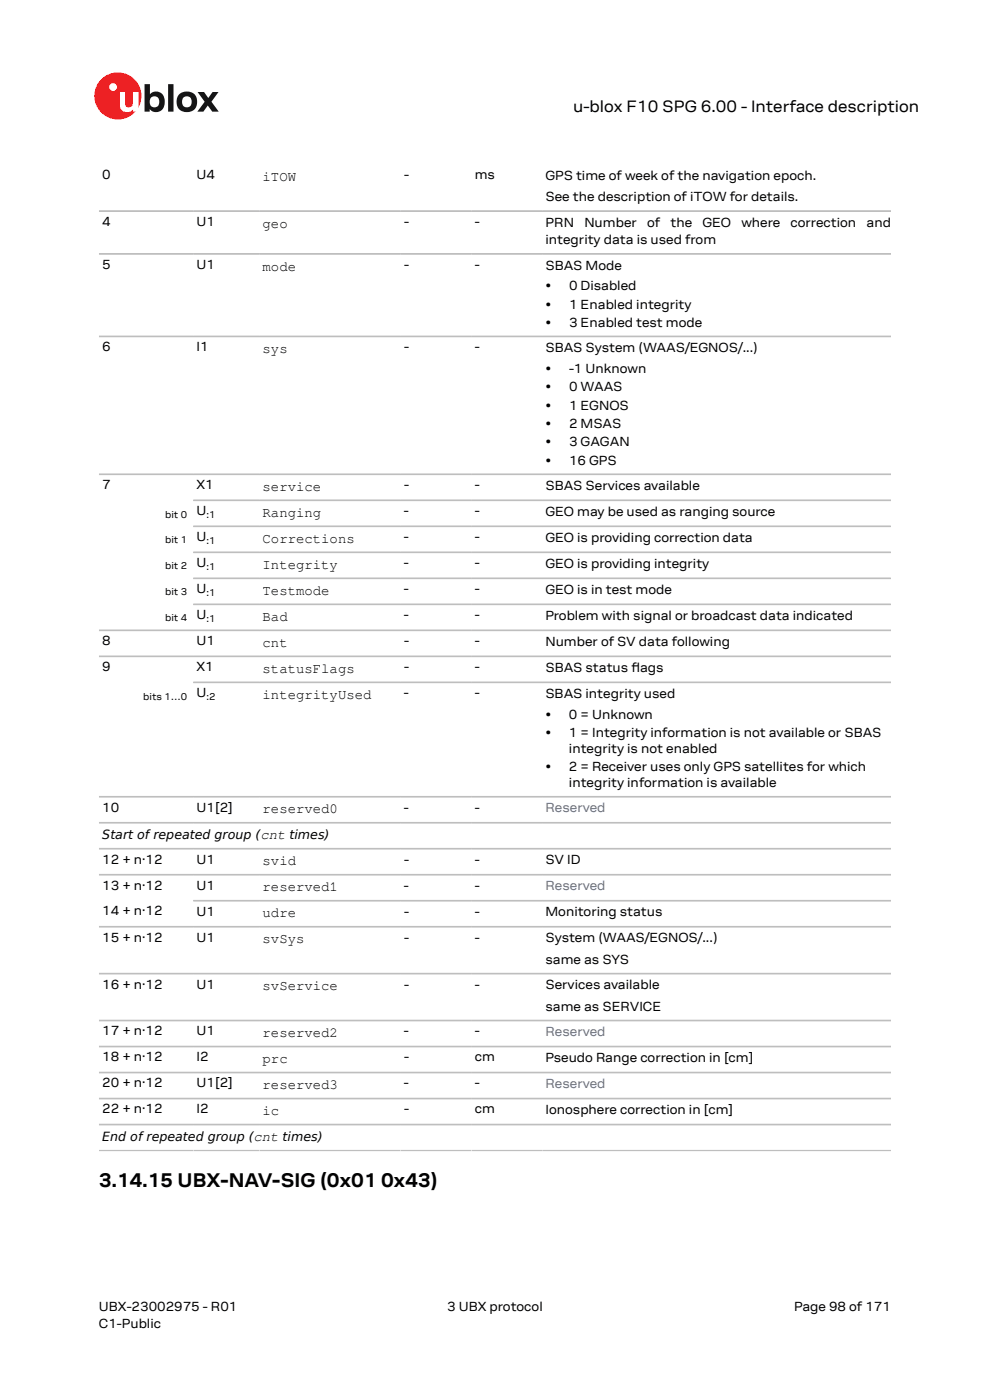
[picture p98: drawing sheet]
<svg xmlns="http://www.w3.org/2000/svg" width="210mm" height="297mm" viewBox="0 0 210 297" stroke-linecap="round" stroke-linejoin="round" font-family="sans-serif">
<defs><g id="words">
<g font-size="4.2">
<text x="21" y="251.7">3.14.15 UBX-NAV-SIG (0x01</text>
<text x="80.9" y="251.7">0x43)</text>
</g>
<text font-size="3.5" x="121.6" y="23.7">u-blox F10 SPG 6.00 - Interface description</text>
<g font-size="3">
<text x="55.7" y="38.4">iTOW</text>
<text x="55.7" y="48.3">geo</text>
<text x="55.7" y="57.4">mode</text>
<text x="55.7" y="74.9">sys</text>
<text x="55.7" y="104.2">service</text>
<text x="55.7" y="109.7">Ranging</text>
<text x="55.7" y="115.2">Corrections</text>
<text x="55.7" y="120.7">Integrity</text>
<text x="55.7" y="126.2">Testmode</text>
<text x="55.7" y="131.7">Bad</text>
<text x="55.7" y="137.3">cnt</text>
<text x="55.7" y="142.8">statusFlags</text>
<text x="55.7" y="148.3">integrityUsed</text>
<text x="55.7" y="172.6">reserved0</text>
<text x="55.7" y="183.6">svid</text>
<text x="55.7" y="189.1">reserved1</text>
<text x="55.7" y="194.6">udre</text>
<text x="55.7" y="200.1">svSys</text>
<text x="55.7" y="210.1">svService</text>
<text x="55.7" y="220">reserved2</text>
<text x="55.7" y="225.6">prc</text>
<text x="55.7" y="231.1">reserved3</text>
<text x="55.7" y="236.6">ic</text>
</g>
<g font-size="2.8">
<text x="21.7" y="38">0</text>
<text x="41.7" y="38">U4</text>
<text x="85.7" y="38">-</text>
<text x="100.7" y="38">ms</text>
<text x="115.7" y="38.1">GPS time of week of the navigation epoch.</text>
<text x="21.7" y="47.9">4</text>
<text x="41.7" y="47.9">U1</text>
<text x="85.7" y="47.9">-</text>
<text x="100.7" y="47.9">-</text>
<text x="115.7" y="42.6">See the description of iTOW for details.</text>
<text x="115.7" y="48.1">PRN</text>
<text x="115.7" y="51.7">integrity data is used from</text>
<text x="123.9" y="48.1">Number</text>
<text x="137.3" y="48.1">of</text>
<text x="142.2" y="48.1">the</text>
<text x="149" y="48.1">GEO</text>
<text x="157.3" y="48.1">where</text>
<text x="167.7" y="48.1">correction</text>
<text x="183.8" y="48.1">and</text>
<text x="21.7" y="57">5</text>
<text x="41.7" y="57">U1</text>
<text x="85.7" y="57">-</text>
<text x="100.7" y="57">-</text>
<text x="115.7" y="57.2">SBAS Mode</text>
<text x="115.7" y="61.6">•</text>
<text x="115.7" y="65.5">•</text>
<text x="120.7" y="61.6">0 Disabled</text>
<text x="120.7" y="65.5">1 Enabled integrity</text>
<text x="115.7" y="69.4">•</text>
<text x="120.7" y="69.4">3 Enabled test mode</text>
<text x="21.7" y="74.5">6</text>
<text x="41.7" y="74.5">I1</text>
<text x="85.7" y="74.5">-</text>
<text x="100.7" y="74.5">-</text>
<text x="115.7" y="74.7">SBAS System (WAAS/EGNOS/...)</text>
<text x="115.7" y="79.1">•</text>
<text x="115.7" y="83">•</text>
<text x="120.7" y="79.1">-1 Unknown</text>
<text x="120.7" y="83">0 WAAS</text>
<text x="115.7" y="86.9">•</text>
<text x="120.7" y="86.9">1 EGNOS</text>
<text x="115.7" y="90.8">•</text>
<text x="115.7" y="94.7">•</text>
<text x="120.7" y="90.8">2 MSAS</text>
<text x="120.7" y="94.7">3 GAGAN</text>
<text x="115.7" y="98.6">•</text>
<text x="120.7" y="98.6">16 GPS</text>
<text x="21.7" y="103.8">7</text>
<text x="41.7" y="103.8">X1</text>
<text x="85.7" y="103.8">-</text>
<text x="100.7" y="103.8">-</text>
<text x="115.7" y="103.9">SBAS Services available</text>
<text x="41.7" y="109.3">U</text>
<text x="85.7" y="109.3">-</text>
<text x="100.7" y="109.3">-</text>
<text x="115.7" y="109.4">GEO may be used as ranging source</text>
<text x="41.7" y="114.8">U</text>
<text x="85.7" y="114.8">-</text>
<text x="100.7" y="114.8">-</text>
<text x="115.7" y="115">GEO is providing correction data</text>
<text x="41.7" y="120.3">U</text>
<text x="41.7" y="125.9">U</text>
<text x="85.7" y="120.3">-</text>
<text x="85.7" y="125.9">-</text>
<text x="100.7" y="120.3">-</text>
<text x="100.7" y="125.9">-</text>
<text x="115.7" y="120.5">GEO is providing integrity</text>
<text x="115.7" y="126">GEO is in test mode</text>
<text x="41.7" y="131.4">U</text>
<text x="85.7" y="131.4">-</text>
<text x="100.7" y="131.4">-</text>
<text x="115.7" y="131.5">Problem with signal or broadcast data indicated</text>
<text x="21.7" y="136.9">8</text>
<text x="41.7" y="136.9">U1</text>
<text x="85.7" y="136.9">-</text>
<text x="100.7" y="136.9">-</text>
<text x="115.7" y="137">Number of SV data following</text>
<text x="21.7" y="142.4">9</text>
<text x="41.7" y="142.4">X1</text>
<text x="85.7" y="142.4">-</text>
<text x="100.7" y="142.4">-</text>
<text x="115.7" y="142.5">SBAS status fags</text>
<text x="133.9" y="142.5">l</text>
<text x="41.7" y="147.9">U</text>
<text x="85.7" y="147.9">-</text>
<text x="100.7" y="147.9">-</text>
<text x="115.7" y="148.1">SBAS integrity used</text>
<text x="115.7" y="152.4">•</text>
<text x="120.7" y="152.4">0 = Unknown</text>
<text x="115.7" y="156.4">•</text>
<text x="120.7" y="156.4">1 = Integrity information is not available or SBAS</text>
<text x="120.7" y="159.7">integrity is not enabled</text>
<text x="115.7" y="163.7">•</text>
<text x="120.7" y="163.7">2 = Receiver uses only GPS satellites for which</text>
<text x="120.7" y="167">integrity information is available</text>
<text x="21.7" y="172.2">10</text>
<text x="41.7" y="172.2">U1[2]</text>
<text x="85.7" y="172.2">-</text>
<text x="100.7" y="172.2">-</text>
<text x="21.7" y="183.2">12 + n·12</text>
<text x="41.7" y="183.2">U1</text>
<text x="85.7" y="183.2">-</text>
<text x="100.7" y="183.2">-</text>
<text x="115.7" y="183.4">SV ID</text>
<text x="21.7" y="188.7">13 + n·12</text>
<text x="41.7" y="188.7">U1</text>
<text x="85.7" y="188.7">-</text>
<text x="100.7" y="188.7">-</text>
<text x="21.7" y="194.1">14 + n·12</text>
<text x="41.7" y="194.3">U1</text>
<text x="85.7" y="194.3">-</text>
<text x="100.7" y="194.3">-</text>
<text x="115.7" y="194.4">Monitoring status</text>
<text x="21.7" y="199.8">15 + n·12</text>
<text x="41.7" y="199.8">U1</text>
<text x="85.7" y="199.8">-</text>
<text x="100.7" y="199.8">-</text>
<text x="115.7" y="199.9">System (WAAS/EGNOS/...)</text>
<text x="21.7" y="209.7">16 + n·12</text>
<text x="41.7" y="209.7">U1</text>
<text x="85.7" y="209.7">-</text>
<text x="100.7" y="209.7">-</text>
<text x="115.7" y="204.4">same as SYS</text>
<text x="115.7" y="209.9">Services available</text>
<text x="115.7" y="214.4">same as SERVICE</text>
<text x="21.7" y="219.7">17 + n·12</text>
<text x="41.7" y="219.7">U1</text>
<text x="85.7" y="219.7">-</text>
<text x="100.7" y="219.7">-</text>
<text x="21.7" y="225.2">18 + n·12</text>
<text x="41.7" y="225.2">I2</text>
<text x="85.7" y="225.2">-</text>
<text x="100.7" y="225.2">cm</text>
<text x="115.7" y="225.3">Pseudo Range correction in [cm]</text>
<text x="21.7" y="230.7">20 + n·12</text>
<text x="41.7" y="230.7">U1[2]</text>
<text x="85.7" y="230.7">-</text>
<text x="100.7" y="230.7">-</text>
<text x="21.7" y="236.2">22 + n·12</text>
<text x="41.7" y="236.2">I2</text>
<text x="85.7" y="236.2">-</text>
<text x="100.7" y="236.2">cm</text>
<text x="115.7" y="236.4">Ionosphere correction in [cm]</text>
<text x="21" y="278">UBX-23002975 - R01</text>
<text x="21" y="281.8">C1-Public</text>
<text x="94.9" y="278">3 UBX protocol</text>
<text x="168.4" y="278">Page 98 of 171</text>
</g>
<g font-size="2.8" fill="#4664b4">
<text x="115.7" y="172.3">Reserved</text>
<text x="115.7" y="188.9">Reserved</text>
<text x="115.7" y="219.8">Reserved</text>
<text x="115.7" y="230.8">Reserved</text>
</g>
<g font-size="2.7">
<text x="21.7" y="178.1">Start of repeated group (cnt times)</text>
<text x="21.7" y="242.1">End of repeated group (cnt times)</text>
</g>
<g font-size="2.1">
<text x="35" y="109.8">bit 0</text>
<text x="43.8" y="109.8">:1</text>
<text x="35" y="115.2">bit 1</text>
<text x="43.8" y="115.3">:1</text>
<text x="35" y="120.7">bit 2</text>
<text x="43.8" y="120.9">:1</text>
<text x="35" y="126.2">bit 3</text>
<text x="35" y="131.7">bit 4</text>
<text x="43.8" y="126.4">:1</text>
<text x="43.8" y="131.9">:1</text>
<text x="30.4" y="148.5">bits 1…0</text>
<text x="43.8" y="148.5">:2</text>
</g>
</g></defs>
<circle cx="25" cy="20.4" r="5" fill="#ed2023"/>
<circle cx="24" cy="18.5" r=".83" fill="#fff"/>
<g fill="#151516">
<path d="M35.7 17.9h1.1v5.8h-1.1z"/>
<path d="M41.9 19.5h1.4l.9 1.3 .9-1.3h1.3l-1.6 2.1 1.6 2.1h-1.4l-.9-1.3-1 1.3h-1.2l1.5-2.1z"/>
<path d="M32 20.7a1.17 1.17 0 0 0-.1 1.5 1.17 1.17 0 0 0 1.4 .4 1.16 1.16 0 0 0 .4-1.6 1.16 1.16 0 0 0-1.7-.3zM30.7 17.9h1.1v2.1a1.82 1.82 0 0 1 2.2-.4 1.82 1.82 0 0 1 .9 2 1.83 1.83 0 0 1-1 2 1.83 1.83 0 0 1-2.1-.5v.6h-1.1z"/>
<path d="M38.9 20.7a1.18 1.18 0 0 0-.2 1.5 1.18 1.18 0 0 0 1.5 .4 1.18 1.18 0 0 0 .4-1.5 1.18 1.18 0 0 0-1.5-.5zM37.4 21.6a2.25 2.25 0 0 1 4.5 0 2.25 2.25 0 0 1-4.5 0z"/>
</g>
<path d="M25.4 19.5h1.1v2.5a.84 .84 0 0 0 1 .8 .84 .84 0 0 0 .7-1v-2.3h1.1v4.2h-1.1v-.5a1.59 1.59 0 0 1-1.8 .5 1.59 1.59 0 0 1-1-1.5z" fill="#fff"/>
<g fill="none" stroke="#bebebe" stroke-width=".35">
<path d="M21 44.8h168M21 53.9h168M21 71.4h168M21 100.6h168M41 111.7h148M41 117.2h148M41 106.1h148M21 133.7h168M21 139.2h168M41 122.7h148M41 128.2h148M41 144.8h148"/>
<path d="M21 169h168M21 174.5h168M21 180.1h168M21 185.6h168M21 196.6h168M41 191.1h148M21 206.6h168M21 216.5h168M21 222h168M21 227.5h168M21 233.1h168M21 238.6h168"/>
<path d="M21 244.1h168"/>
</g>
<use href="#words"/>
</svg>
